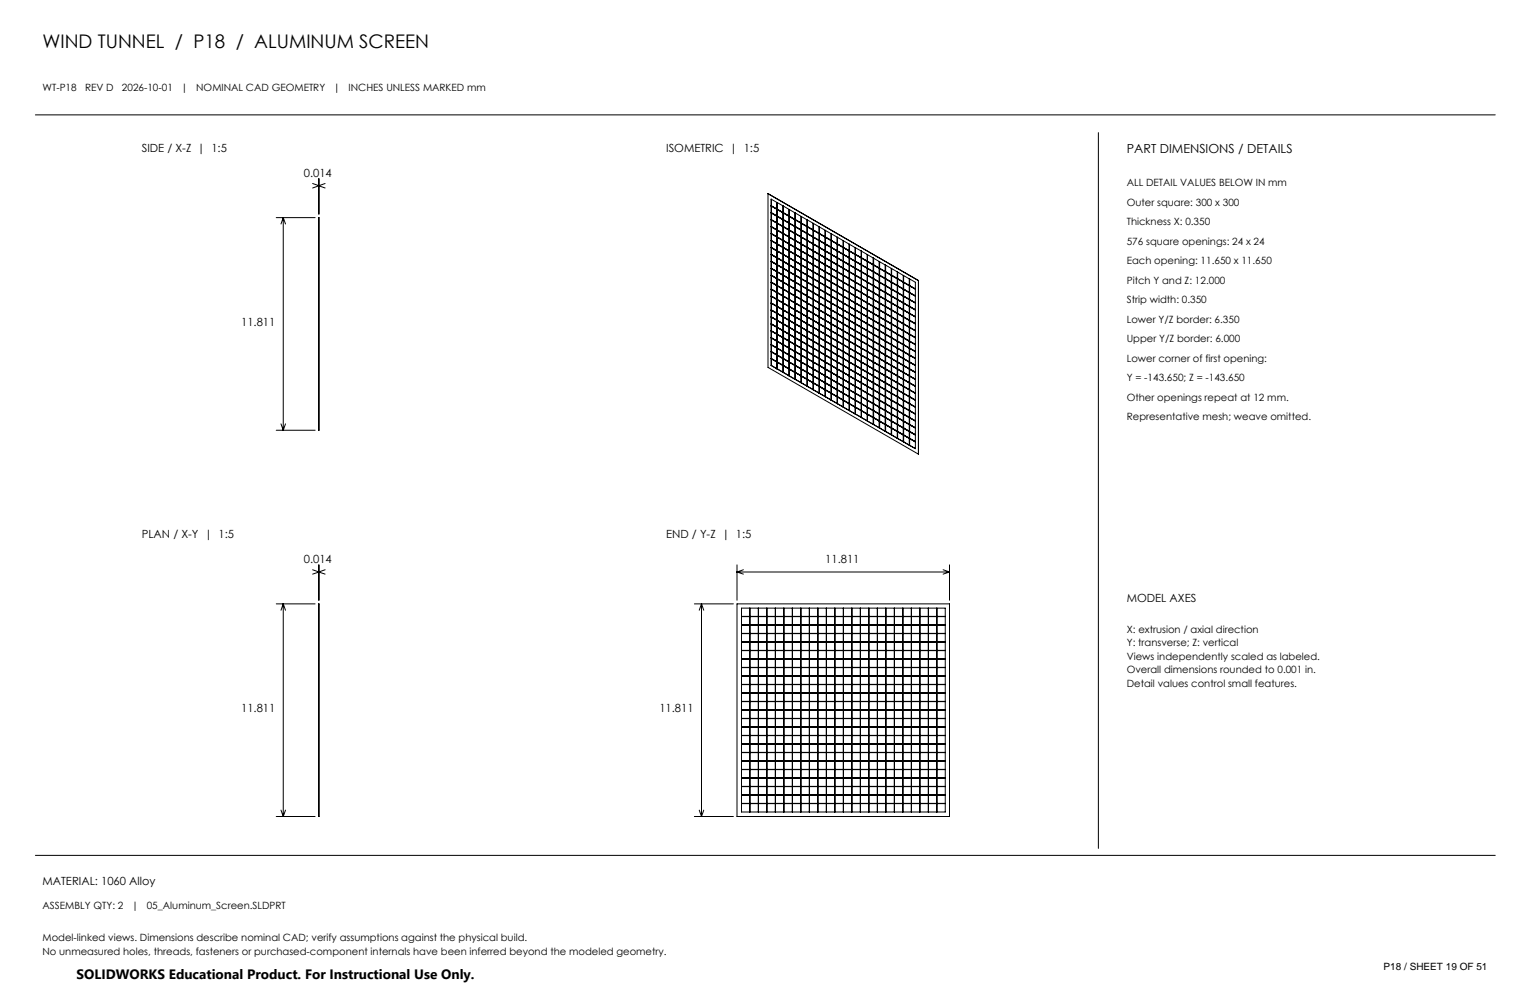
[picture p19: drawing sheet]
<svg xmlns="http://www.w3.org/2000/svg" width="432mm" height="279mm" viewBox="0 0 432 279" stroke-linecap="round" stroke-linejoin="round" font-family="sans-serif">
<defs><g id="words">
<text font-size="5.3" x="12" y="13.5">WIND TUNNEL / P18 / ALUMINUM SCREEN</text>
<text font-size="3.8" x="21.6" y="276.3">SOLIDWORKS Educational Product. For Instructional Use Only.</text>
<text font-size="3.5" x="318" y="43.2">PART DIMENSIONS / DETAILS</text>
<g font-size="3.2">
<text x="40" y="42.9">SIDE / X-Z | 1:5</text>
<text x="188" y="42.9">ISOMETRIC | 1:5</text>
<text x="85.8" y="49.9">0.014</text>
<text x="68.1" y="91.9">11.811</text>
<text x="40" y="151.9">PLAN / X-Y | 1:5</text>
<text x="188" y="151.9">END / Y-Z | 1:5</text>
<text x="85.8" y="158.9">0.014</text>
<text x="232.9" y="158.9">11.811</text>
<text x="318" y="169.9">MODEL AXES</text>
<text x="68.1" y="200.9">11.811</text>
<text x="186.1" y="200.9">11.811</text>
<text x="12" y="249.9">MATERIAL: 1060 Alloy</text>
</g>
<g font-size="2.8">
<text x="12" y="25.6">WT-P18</text>
<text x="24" y="25.6">REV D</text>
<text x="34.4" y="25.6">2026-10-01</text>
<text x="51.1" y="25.6">|</text>
<text x="55.4" y="25.6">NOMINAL CAD GEOMETRY</text>
<text x="94.1" y="25.6">|</text>
<text x="98.4" y="25.6">INCHES UNLESS MARKED mm</text>
<text x="318" y="52.6">ALL DETAIL VALUES BELOW IN mm</text>
<text x="318" y="58.1">Outer square: 300 x 300</text>
<text x="318" y="63.6">Thickness X: 0.350</text>
<text x="318" y="69.1">576 square openings: 24 x 24</text>
<text x="318" y="74.6">Each opening: 11.650 x 11.650</text>
<text x="318" y="80.1">Pitch Y and Z: 12.000</text>
<text x="318" y="85.6">Strip width: 0.350</text>
<text x="318" y="91.1">Lower Y/Z border: 6.350</text>
<text x="318" y="96.6">Upper Y/Z border: 6.000</text>
<text x="318" y="102.1">Lower corner of first opening:</text>
<text x="318" y="107.6">Y = -143.650; Z = -143.650</text>
<text x="318" y="113.1">Other openings repeat at 12 mm.</text>
<text x="318" y="118.6">Representative mesh; weave omitted.</text>
<text x="318" y="178.6">X: extrusion / axial direction</text>
<text x="318" y="182.4">Y: transverse; Z: vertical</text>
<text x="318" y="186.3">Views independently scaled as labeled.</text>
<text x="318" y="190.1">Overall dimensions rounded to 0.001 in.</text>
<text x="318" y="193.9">Detail values control small features.</text>
<text x="12" y="256.6">ASSEMBLY QTY: 2</text>
<text x="37.2" y="256.6">|</text>
<text x="41.4" y="256.6">05_Aluminum_Screen.SLDPRT</text>
<text x="12" y="265.6">Model-linked views. Dimensions describe nominal CAD; verify assumptions against the physical build.</text>
<text x="12" y="269.4">No unmeasured holes, threads, fasteners or purchased-component internals have been inferred beyond the modeled geometry.</text>
<text x="390.5" y="273.8">P18 / SHEET 19 OF 51</text>
</g>
</g></defs>
<g fill="none" stroke="#000" stroke-width=".28">
<path d="M10 32.4h412M310 37.4v202M88.2 51.8l3.6 1.3M90 50.4v10M91.8 51.8l-3.6 1.3M216.7 54.7l42.5 24.5M216.7 54.7v49l42.5 24.5M216.8 54.6l-.1 .1M216.8 54.6l42.4 24.6M219.3 59l-1.7-.9 3.4 1.9M219.3 59.1l1.7 1v1.9l-3.4-2M219.3 59.1h.1"/>
<path d="M219.4 59.1l1.6 .9M219.4 57.2v1.9M219.4 59.2v1.8M221.1 58.2v1.8M222.7 59.1l1.7 1v1.9l-1.7-1zM222.8 59.2v1.8M78 61.4h10.9M79.9 61.4v60M79.9 61.4l-.6 1.8M79.9 61.4l.7 1.8M90 61.4v60zM217.6 77.7v-3.9l1.7 1v7.7l-1.6-.9"/>
<path d="M217.6 79.7l3.4 1.9v-1.9l-3.4-1.9v3.8M217.6 62.1l3.4 1.9v1.9l-3.4-1.9M217.6 79.7l3.4 1.9v1.9l-3.4-1.9M217.6 69.8v-5.8l3.4 2v7.7l-1.6-1M217.6 60v-3.8l1.7 1v7.7l-1.6-1M217.6 66l3.4 1.9M217.6 67.9l3.4 2-3.4-2M217.6 69.8l3.4 2M217.6 71.9l3.4 1.9v3.8M217.6 73.8l3.4 1.9M217.6 62l1.7 1M217.6 65.9l1.7 1"/>
<path d="M217.6 65.9l1.7 .9M217.6 67.9h.1M217.6 60l1.7 1M217.6 77.7l1.7 .9M217.7 69.9l-.1 3.9M217.7 62l1.6 .9M217.7 69.8l1.6 .9M217.7 73.7l1.6 .9M217.7 79.6l1.6 .9M217.7 62h-.1M217.7 63.9l-.1 .1M217.7 69.8h-.1"/>
<path d="M217.7 73.7l-.1 .1M217.7 79.6l-.1 .1M219.3 76.6l-1.7-.9 3.4 1.9M219.3 65v3.8l-1.6-.9M219.3 68.9v1.9M219.3 70.9v1.8l-1.7-.9 1.7 .9M219.3 72.8v1.9M219.3 76.8l1.7 .9v1.9l-3.4-1.9M219.3 61.1l.1 3.8M219.3 65l.1 3.8M219.3 68.9l.1 3.8M219.3 72.8l.1 5.8"/>
<path d="M219.3 78.7l.1 1.9M219.3 76.7h.1M219.4 63l1.6 .9v-1.8l-3.4-2v3.9M219.4 63l1.6 .9M219.4 61l1.6 .9M219.4 66.9l1.6 .9M219.4 64.9l1.6 .9M219.4 70.8l1.6 .9M219.4 74.7l1.6 .9M219.4 76.7l1.6 .9M219.4 78.6l1.6 1M219.4 61.1v1.9"/>
<path d="M219.4 63.1v1.8M219.4 65.1v1.8M219.4 67v1.8M219.4 69v1.8M219.4 70.9v1.8M219.4 72.9v1.8M219.4 74.8v1.9M219.4 76.8v1.8M219.4 78.7v1.9M219.4 66.9h-.1M219.4 68.8l1.6 1M219.4 70.8h-.1"/>
<path d="M219.4 74.7l-.1 .1M221 60v-1.9l-1.7-.9 .1 3.8M221.1 71.9l3.3 1.9v3.8M221.1 60v-1.9l1.6 1v5.8M221.1 60l1.6 1-1.6-.9v3.9M221.1 62.1l1.6 .9M221.1 64l1.6 .9M221.1 65.9l1.6 1M221.1 67.9l1.6 1v1.9l-1.6-1M221.1 77.7l1.6 1M221.1 77.7v-3.9l1.6 1v7.7M221.1 77.8v3.8"/>
<path d="M221.1 66l1.6 .9M221.1 67.9l1.6 .9M221.1 75.7l1.6 1M221.1 79.6l1.6 1M221.1 71.8l1.6 .9v-1.8l-1.6-1v3.9M221.1 62l1.6 1M221.1 62l1.6 .9M221.1 65.9l1.6 .9M221.1 69.8l1.6 .9M221.1 71.8l1.6 .9M221.1 73.7l1.6 .9M221.1 75.7l1.6 .9"/>
<path d="M221.1 77.6l1.6 1M221.1 79.6l1.6 .9M221.1 60h.1M221.1 60l1.6 1M221.1 60.1v1.9M221.1 62.1v1.8M221.1 64.1v1.8M221.1 66v1.9M221.1 68v1.8M221.1 69.9v1.9M221.1 71.9v1.8M221.1 73.8v1.9"/>
<path d="M221.1 75.8v1.8M221.1 77.8v1.8M221.1 79.7v1.9M221.1 63.9v.1M221.1 63.9l1.6 1M221.1 65.9h.1M221.1 69.8h.1M221.1 73.7v.1M221.1 77.6v.1M222.7 68.8v-3.8l-1.6-1v5.8M222.7 72.8v1.9l-1.6-.9M222.7 63l1.7 1v1.9l-1.7-1"/>
<path d="M222.7 68.9v-3.9l1.7 1v7.7l-1.6-1M222.7 76.8l1.7 .9v1.9l-1.7-.9M222.7 78.7l1.7 1v1.9l-1.7-1zM222.7 68.9l1.7 1-1.7-1 .1 3.8M222.7 72.8v5.9M222.8 63l1.6 .9v-1.8l-1.7-1v3.8M222.8 66.9l1.6 1M222.8 70.8l1.6 1M222.8 74.7l1.6 1M222.8 76.7l1.6 .9M222.8 61l1.6 .9M222.8 64.9l1.6 .9"/>
<path d="M222.8 63l1.6 .9M222.8 66.9l1.6 .9M222.8 70.8l1.6 .9M222.8 74.7l1.6 .9M222.8 78.6l1.6 1M222.8 61h-.1M222.8 61.1v1.9M222.8 63.1v1.8M222.8 65.1v1.8M222.8 67v1.8M222.8 69v1.8M222.8 70.9v1.8"/>
<path d="M222.8 72.9v1.8M222.8 74.8v1.9M222.8 76.8v1.8M222.8 78.7v1.9M222.8 64.9h-.1M222.8 68.8l-.1 .1M222.8 68.8l1.6 1M222.8 78.6l-.1 .1M224.4 66l11.9 6.7v-3.8l-1.7-1M224.4 67.9l11.9 6.8v-1.9l-6.8-3.9 .1 3.8M224.4 79.7l11.9 6.8M224.4 69.8v-5.8l11.9 6.8-1.7-.9"/>
<path d="M224.4 62.1l11.9 6.7M224.4 64v-3.9l8.5 4.9v3.8l-1.6-.9M224.4 69.8l11.9 6.9M224.4 73.8l10.2 5.8M224.4 77.7l8.5 4.8M224.4 79.7l6.8 3.8v-1.9M224.4 62l1.7 1M224.4 65.9l1.7 1M224.4 64l3.4 1.9M224.4 69.9v1.9M224.4 67.9l1.7 .9M224.4 71.8l1.7 .9"/>
<path d="M224.4 71.8h.1M224.4 67.9h.1M224.4 65.9l1.7 .9M224.4 77.7l1.7 .9M224.5 63.9l1.6 1M224.5 62h-.1M224.5 62l1.6 .9M224.5 63.9l-.1 .1M224.5 71.8l1.6 .9M224.5 69.8l1.6 .9M224.5 69.8h-.1M224.5 73.7l1.6 .9"/>
<path d="M224.5 73.7l-.1 .1M224.5 79.6l1.6 .9M224.5 79.6l-.1 .1M226.1 78.7l-1.7-.9v3.8M226.1 76.6l-1.7-.9 6.8 3.9-1.7-.9 .1 1.9M226.1 61.1v47M226.1 72.8l10.2 5.9-11.9-6.8v1.9M226.1 76.8l3.4 1.9M226.1 78.7l1.8 .9M226.1 76.7h.1M226.2 72.7l1.7 1M226.2 63l1.6 .9"/>
<path d="M226.2 64.9l1.6 .9M226.2 66.9l1.6 .9M226.2 64.9h-.1M226.2 66.9h-.1M226.2 68.8l-.1 .1M226.2 68.8l1.6 1M226.2 70.8h-.1M226.2 70.8l1.6 .9M226.2 72.7l-.1 .1M226.2 76.7l1.6 .9M226.2 78.6l1.6 1M226.2 78.6l-.1 .1"/>
<path d="M227.8 75.6l-3.4-1.8v3.9M227.8 62.1l.1 46.9M227.8 69.9l1.7 1v1.8M227.8 79.7l8.5 4.9M227.8 64l3.4 1.9v-1.9M227.8 71.8h.1M227.9 75.7l5 3M227.9 67.9l1.6 .9M227.9 65.9l1.6 .9M227.9 75.7l1.6 .9M227.9 63.9l-.1 .1M227.9 62.1v1.8"/>
<path d="M227.9 64.1v1.8M227.9 66v1.9M227.9 68v1.8M227.9 69.9v1.9M227.9 71.9v1.8M227.9 73.8v1.9M227.9 75.8v1.8M227.9 77.8v1.8M227.9 79.7v1.9M227.9 65.9h-.1M227.9 69.8h-.1M227.9 69.8l1.6 .9"/>
<path d="M227.9 71.8l1.6 .9M227.9 73.7l1.6 .9M227.9 77.6l-.1 .1M227.9 77.6l1.6 1M227.9 79.6l1.6 .9M229.5 74.8v7.7l-1.6-.9M229.5 63v1.9l-1.6-1M229.5 65v3.8M229.5 68.9v1.9M229.5 72.8v1.9M229.5 63l.1 1.9M229.5 65l.1 3.8"/>
<path d="M229.5 76.7h.1M229.6 64.9l1.6 .9M229.6 66.9l1.6 .9M229.6 70.8l1.6 .9M229.6 74.7l1.6 .9M229.6 78.6l1.6 1M229.6 68.8l1.6 .9M229.6 63.1v1.8M229.6 65v1.9M229.6 67v1.8M229.6 69v1.8M229.6 70.9v1.8"/>
<path d="M229.6 72.9v1.8M229.6 74.8v1.9M229.6 76.8v1.8M229.6 78.7v1.9M229.6 66.9h-.1M229.6 70.8h-.1M229.6 74.7l-.1 .1M231.2 66v7.7l-1.6-1M231.2 73.8v3.8l-1.6-.9M231.2 77.7v3.9M231.2 64l.1 5.8M231.2 69.9l.1 1.9"/>
<path d="M231.2 73.8l.1 3.8M231.2 77.8l.1 3.8M231.2 67.9h.1M231.3 73.7l-.1-1.8 5.1 2.9v7.7l-1.6-.9M231.3 79.6l5 3v3.9M231.3 65.9l1.6 .9M231.3 69.8l1.6 .9M231.3 73.7l1.6 .9M231.3 71.8l1.6 .9M231.3 75.7l1.6 .9M231.3 77.6l1.6 1M231.3 79.6l1.6 .9"/>
<path d="M231.3 65.9h-.1M231.3 64.1v1.8M231.3 66v1.9M231.3 68v1.8M231.3 69.9v1.9M231.3 71.9v1.8M231.3 73.8v1.9M231.3 75.8v1.8M231.3 77.8v1.8M231.3 79.7v1.9M231.3 75.7h-.1M232.9 68.9v1.9"/>
<path d="M232.9 70.9v1.8M232.9 72.8v1.9M232.9 74.8v7.7M232.9 72.8l.1 5.8M232.9 76.7h.1M233 66.9l1.6 .9M233 70.8l1.6 .9M233 74.7l1.6 .9M233 68.8l1.6 .9M233 76.7l1.6 .9M233 78.6l1.6 1M233 66.9h-.1"/>
<path d="M233 65v1.9M233 67v1.8M233 69v1.8M233 70.9v1.8M233 72.9v1.8M233 74.8v1.9M233 76.8v1.8M233 78.7v1.9M233 72.7l1.7 1M233 70.8h-.1M233 74.7l-.1 .1M234.6 66l-1.7-1 .1 3.8"/>
<path d="M234.6 66l.1 46.9M234.6 79.7l-1.7-1v1.9M234.6 79.7l1.7 .9M234.6 66l1.7 .9v1.9M234.6 71.8h.1M234.6 67.9h.1M234.7 69.8l-1.8-.9 .1 3.8M234.7 67.9l1.6 .9M234.7 71.8l1.6 .9M234.7 69.8l1.6 .9M234.7 75.7l1.6 .9M234.7 73.7l1.6 .9"/>
<path d="M234.7 77.6l1.6 1M234.7 79.6l1.6 .9M234.7 66v1.9M234.7 68v1.8M234.7 69.9v1.9M234.7 71.9v1.8M234.7 73.8v1.9M234.7 75.8v1.8M234.7 77.8v1.8M234.7 79.7v1.9M234.7 75.7h-.1M234.7 77.6l-.1 .1"/>
<path d="M234.7 79.6l-.1 .1M236.3 76.7l-6.8-3.9 .1 5.8M236.3 70.8l5 3v3.8l-1.6-.9M236.3 68.9v-1.9l1.6 .9v5.8l-1.6-.9M236.3 68.9l1.6 .9-1.6-.9v3.9M236.3 76.7l1.6 .9v-3.8l-1.6-1v5.9M236.3 78.7l1.6 .9-1.6-.9v1.9M236.3 76.8l1.6 .9v3.9M236.3 70.9l1.6 .9M236.3 68.9l1.6 .8M236.3 76.7h.1M236.4 70.8l1.5 .9"/>
<path d="M236.4 78.6l1.5 1M236.4 70.8h-.1M236.4 72.7l-.1 .1M236.4 78.6l-.1 .1M237.9 75.6l-1.6-.8 3.3 1.9M238 69.8v-1.9l1.6 1v3.8M238 69.8l1.6 1-1.6-.9v1.9M238 77.7l3.3 1.9-1.6-.9M238 79.7l1.6 .9M238 77.7v-3.9l1.6 1v7.7l-1.6-.9M238 71.9v1.9M238 77.8v3.8"/>
<path d="M238 77.7l1.6 .9M238 75.7l1.6 .9M238 71.8h.1M238.1 69.8l1.5 .9M238.1 73.7l1.5 .9M238.1 71.8l1.5 .9M238.1 79.6l1.5 .9M238.1 69.8h-.1M238.1 73.7l-.1 .1M238.1 79.6l-.1 .1M239.6 72.8v1.9l-1.6-.9M239.7 68.9l1.6 1v3.8l-1.6-.9z"/>
<path d="M239.7 76.8l1.6 .9v3.9l-1.6-1M239.7 72.8v7.8M239.7 70.8l1.6 1M239.7 76.7h.1M239.7 70.8l1.6 .9M239.7 78.6l1.6 1M239.7 70.8h.1M239.7 72.7v.1M239.7 78.6v.1M241.3 75.6l-1.6-.8 1.6 .9M241.4 73.8v-1.9l10.1 5.7M241.4 77.7v-3.9l10.1 5.9"/>
<path d="M241.4 73.8l3.4 1.9M241.4 71.8l5.1 2.9v-1.9M241.4 71.8v-1.9l1.7 .9v47.1M241.4 77.7l1.7 .9M241.4 71.8h.1M241.4 75.7l10.1 5.9v-3.9l-1.6-.9M241.4 79.6l8.4 4.9M241.4 71.8l1.7 .9M241.4 75.7l1.7 .9M241.4 69.9v1.9M241.4 71.9v1.8M241.4 73.8v1.9"/>
<path d="M241.4 75.8v1.8M241.4 77.8v1.8M241.4 79.7v1.9M241.4 77.6l1.7 1M241.4 73.7v.1M241.4 73.7l1.7 .9M241.4 79.6l1.7 .9M241.4 77.6v.1M243.1 70.9l8.4 4.8v1.9M243.1 76.7l1.7 .9M243.1 74.7l1.7 .9M243.1 72.7v.1"/>
<path d="M243.1 70.9v1.8M243.1 72.9v1.8M243.1 74.8v1.9M243.1 76.8v1.8M243.1 78.7v1.9M243.1 74.7v.1M243.1 78.6l1.7 1M244.8 71.8v1.9l-1.7-1M244.8 73.8v3.8M244.8 77.7v3.9M244.8 71.9v1.9M244.8 77.8v3.8"/>
<path d="M244.8 73.8v3.9l1.7 .9M244.8 75.7l1.7 .9zM244.8 73.7l1.7 .9M244.8 73.7v.1M244.8 79.6v.1M244.8 79.6l1.7 .9M246.5 76.7v5.8l-1.7-.9M246.5 74.8v1.9M246.5 72.8l.1 7.8M246.6 76.7l1.5 .9M246.6 74.7l1.5 .9M246.6 74.7l-.1 .1"/>
<path d="M246.6 72.9v1.8M246.6 74.8v1.9M246.6 76.8v1.8M246.6 78.7v1.9M246.6 78.6l-.1 .1M246.6 78.6l1.5 1M248.1 73.8v3.8M248.1 77.7v3.9M248.2 73.8v3.8M248.2 75.7l1.6 1zM248.2 79.6l1.6 .9M248.2 77.6l1.6 1"/>
<path d="M248.2 73.8v1.9M248.2 75.8v1.8M248.2 77.8v1.8M248.2 79.7v1.9M248.2 79.6v.1M249.8 74.8l.1 46.9M249.9 78.6l-1.7-.8v3.8M249.9 76.7h.1M249.9 76.7l1.6 .9M249.9 74.8v1.9M249.9 76.8v1.8M249.9 78.7v1.9"/>
<path d="M249.9 78.6l1.6 1M251.6 77.7l1.6 .9-1.6-.8v3.8M251.6 79.7l3.3 1.9v1.9l-1.6-.9M251.6 77.7v-1.9l1.6 .9v5.8l-1.6-.9M251.6 77.7l1.6 .9M251.6 79.6l1.6 .9M251.6 79.6v.1M253.3 78.7l3.3 1.9M253.3 78.6v.1M253.3 78.6l1.6 1M255 79.6v.1M255 79.6l1.6 .9"/>
<path d="M255 77.8v1.8M255 79.7v1.9M256.7 78.7l1.6 1v1.9l-1.6-1zM256.7 78.7v1.9M259.2 79.2v49M217.6 95.3v-3.8l1.7 .9v7.8M217.6 97.3l3.4 2M217.6 83.6l3.4 1.9M217.6 87.5v-5.8l3.4 1.9v7.8l-1.6-1M217.6 85.5l3.4 2-3.4-1.9M217.6 91.4v-1.9l3.4 1.9v3.9M217.6 91.4l3.4 2"/>
<path d="M217.6 95.3l3.4 2-1.7-.9 .1 1.8M217.6 97.3l3.4 1.9-1.6-1M217.6 87.5l1.7 1-1.7-.9v1.8M217.6 83.6l1.7 .9M217.6 89.4h.1M217.6 95.3l1.7 .9M217.6 85.5h.1M217.7 87.5l1.6 .9M217.7 91.4l1.6 .9M217.7 97.3l1.6 .9M217.7 89.4l1.6 .9M217.7 81.6h-.1"/>
<path d="M217.7 87.5h-.1M217.7 91.4h-.1M217.7 97.3h-.1M217.7 99.2h-.1M217.7 99.2l1.6 1M219.3 96.3l-1.7-.9v3.8M219.3 94.3l-1.7-.9 3.4 1.9M219.3 82.6v3.9l-1.6-1M219.3 86.5v3.9l-1.7-1M219.3 90.5v1.9M219.3 94.4l1.7 1v5.8l-3.4-2M219.3 80.7l.1 1.8"/>
<path d="M219.3 82.7l.1 3.8M219.3 86.6l.1 3.8M219.3 90.5l.1 5.8M219.3 98.3l.1 5.8M219.3 94.3h.1M219.4 88.4l1.6 1.1M219.4 80.6l1.6 .9M219.4 84.5l1.6 .9M219.4 82.5l1.6 1M219.4 86.5l1.6 .9M219.4 88.4l1.6 1M219.4 96.3l1.6 .9"/>
<path d="M219.4 80.7v1.8M219.4 82.7v1.8M219.4 84.6v1.9M219.4 86.6v1.8M219.4 88.5v1.9M219.4 90.5v1.9M219.4 92.5v1.8M219.4 94.4v1.9M219.4 96.4v1.8M219.4 98.4v1.8M219.4 94.3l1.6 .9M219.4 92.4l1.6 .9"/>
<path d="M219.4 84.5l-.1 .1M219.4 92.4h-.1M221.1 81.6l1.6 .9M221.1 85.6l1.6 .9v3.9l-1.6-1M221.1 87.5l1.6 .9-1.6-.8v1.8M221.1 89.5l1.6 1v1.9l-1.6-1zM221.1 93.4l3.3 1.9M221.1 93.4l1.6 1M221.1 95.3l1.6 1-1.6-.9v3.8M221.1 97.3l1.6 1M221.1 89.4h.1M221.1 83.5l1.6 1.1"/>
<path d="M221.1 85.5l1.6 1M221.1 97.3l3.3 2M221.1 91.4h.1M221.1 83.5l1.6 1M221.1 87.5l1.6 .9M221.1 91.4l1.6 .9M221.1 95.3l1.6 .9M221.1 81.7v1.8M221.1 83.6v1.9M221.1 85.6v1.9M221.1 87.6v1.8M221.1 89.5v1.9"/>
<path d="M221.1 91.5v1.8M221.1 93.5v1.8M221.1 95.4v1.9M221.1 97.4v1.8M221.1 99.3v1.9M221.1 97.3l1.6 .9M221.1 93.3l1.6 1M221.1 81.6h.1M221.1 85.5l1.6 .9M221.1 87.5h.1M221.1 89.4l1.6 .9M221.1 93.3v.1"/>
<path d="M221.1 95.3h.1M221.1 99.2h.1M221.1 99.2l1.6 1M222.7 86.5v-3.9l-1.6-.9v5.8M222.7 92.4v7.8l-1.6-1M222.7 80.7l1.7 .9v1.9l-1.7-.9zM222.7 86.5v-3.8l1.7 .9v7.8M222.7 94.4l1.7 1v5.8l-1.7-1M222.7 86.5l1.7 1-1.7-.9v3.8M222.7 98.3v7.8M222.7 90.4l1.7 1M222.7 80.6h.1"/>
<path d="M222.7 94.3h.1M222.8 84.5l1.6 1M222.8 88.4l1.6 1-1.7-.9M222.8 92.4l1.6 .9M222.8 96.3l1.6 1M222.8 80.6l1.6 .9M222.8 82.5l1.6 1M222.8 86.5l1.6 .9M222.8 84.5l1.6 .9M222.8 88.4l1.6 1M222.8 80.7v1.8M222.8 82.7v1.8"/>
<path d="M222.8 84.6v1.9M222.8 86.6v1.8M222.8 88.5v1.9M222.8 90.5v1.9M222.8 92.5v1.8M222.8 94.4v1.9M222.8 96.4v1.8M222.8 98.4v1.8M222.8 98.2l1.6 1M222.8 96.3l1.6 .9M222.8 94.3l1.6 .9M222.8 82.5l-.1 .1"/>
<path d="M222.8 86.5h-.1M222.8 90.4h-.1M222.8 90.4l1.6 .9M224.4 95.3v-3.9l-1.7-.9 .1 7.7M224.4 93.4l-3.3-1.9v3.8M224.4 83.6l11.9 6.8v-3.9l-1.7-.9M224.4 85.6l11.9 6.8v-1.9l-1.7-1M224.4 97.3l11.9 6.9-1.7-1M224.4 99.2v-3.8l11.9 6.8M224.4 87.5v-5.8l11.9 6.8M224.4 87.5l10.2 5.8M224.4 91.4v-1.9l6.8 3.8"/>
<path d="M224.4 91.4l3.4 2M224.4 99.2l5.1 3M224.4 83.6l1.7 .9M224.4 81.6l3.4 1.9M224.4 85.5l3.5 2M224.4 89.4l1.7 1M224.4 89.4h.1M224.4 85.5h.1M224.4 95.3l1.7 .9M224.5 81.6l1.6 .9M224.5 91.4h-.1M224.5 97.3h-.1"/>
<path d="M224.5 81.6h-.1M224.5 85.5l1.6 .9M224.5 89.4l1.6 .9M224.5 91.4l1.6 .9M224.5 87.5h-.1M224.5 87.5l1.6 .9M224.5 97.3l1.6 .9M224.5 99.2h-.1M224.5 99.2l1.6 1M226.1 94.3l-1.7-.9 11.9 6.8v-5.8l-6.8-3.9 .1 7.7M226.1 88.5l-1.7-.9v1.8M226.1 94.4l10.2 5.9v9.7l-11.9-6.8v3.9"/>
<path d="M226.1 80.6h.1M226.1 98.2h.1M226.1 94.3h.1M226.2 90.4l1.7 1M226.2 96.3h-.1M226.2 82.5l1.6 1M226.2 80.6l1.6 .9M226.2 82.5l-.1 .1M226.2 84.5l-.1 .1M226.2 84.5l1.6 .9M226.2 88.4l1.6 1M226.2 86.5h-.1"/>
<path d="M226.2 86.5l1.6 .9M226.2 88.4l-.1 .1M226.2 90.4h-.1M226.2 94.3l1.6 .9M226.2 98.2l1.7 1M226.2 96.3l1.6 .9M227.8 93.3l-3.4-1.8v3.8M227.8 91.5l8.5 4.8-3.3-2M227.8 93.4l8.5 4.9M227.8 87.6l1.7 .9M227.8 93.4l1.7 .9M227.8 89.4h.1"/>
<path d="M227.9 99.2l1.6 1M227.9 85.5l1.6 1M227.9 81.7v1.8M227.9 83.6v1.9M227.9 85.6v1.9M227.9 87.6v1.8M227.9 89.5v1.9M227.9 91.5v1.8M227.9 93.5v1.8M227.9 95.4v1.9M227.9 97.4v1.8M227.9 99.3v1.9"/>
<path d="M227.9 81.6h-.1M227.9 83.5l-.1 .1M227.9 83.5l1.6 1M227.9 85.5l1.6 .9M227.9 87.5l1.6 .9M227.9 89.4l1.6 .9M227.9 91.4l1.6 .9M227.9 93.3l-.1 .1M227.9 93.3l1.6 1M227.9 95.3h-.1M227.9 95.3l1.6 .9M227.9 97.3h-.1"/>
<path d="M227.9 97.3l1.6 .9M229.5 82.6v3.9M229.5 86.5v3.9M229.5 90.5v1.9M229.5 92.4v1.9M229.5 94.4v5.8M229.5 80.7l.1 1.8M229.5 82.7l.1 3.8M229.5 86.6l.1 3.8M229.5 98.3l.1 9.7M229.6 94.3l5.1 3M229.6 80.6l1.6 .9"/>
<path d="M229.6 82.5l1.6 1M229.6 84.5l1.6 .9M229.6 86.5l1.6 .9M229.6 88.4l1.6 1M229.6 92.4l1.6 .9M229.6 80.7v1.8M229.6 82.7v1.8M229.6 84.6v1.9M229.6 86.6v1.8M229.6 88.5v1.9M229.6 90.5v1.9M229.6 92.5v1.8"/>
<path d="M229.6 94.4v1.9M229.6 96.4v1.8M229.6 98.4v1.8M229.6 96.3l1.6 .9M229.6 84.5l-.1 .1M229.6 88.4l-.1 .1M229.6 98.2l1.6 1M229.6 92.4h-.1M229.6 96.3h-.1M231.2 83.6v7.8l-1.6-1M231.2 91.4v3.9l-1.6-1M231.2 95.4v5.8l-6.8-3.9"/>
<path d="M231.2 81.7l.1 7.7M231.2 91.5l.1 3.8M231.2 95.4l.1 3.8M231.2 99.3v3.9M231.2 85.5h.1M231.3 91.4l-.1-1.9 5.1 2.9v1.9M231.3 93.3l1.6 1M231.3 83.5l1.6 1M231.3 87.5l1.6 .9M231.3 91.4l1.6 .9M231.3 89.4l1.6 .9M231.3 81.7v1.8"/>
<path d="M231.3 83.6v1.9M231.3 85.6v1.9M231.3 87.6v1.8M231.3 89.5v1.9M231.3 91.5v1.8M231.3 93.5v1.8M231.3 95.4v1.9M231.3 97.4v1.8M231.3 99.3v1.9M231.3 95.3l1.6 .9M231.3 97.3l1.6 .9M231.3 81.6l1.6 .9"/>
<path d="M231.3 83.5l-.1 .1M231.3 87.5h-.1M231.3 97.3h-.1M231.3 99.2l1.6 1M232.9 82.6v3.9l-1.6-1M232.9 86.5v3.9M232.9 90.5v1.9M232.9 92.4v1.9M232.9 94.4v5.8l-8.5-4.9M232.9 80.7l.1 1.8M232.9 82.7l.1 3.8M232.9 90.5l.1 7.7"/>
<path d="M232.9 98.3l.1 9.7M232.9 80.6l1.8 1M232.9 80.6h.1M233 80.6l1.6 .9M233 82.5l1.6 1M233 84.5l1.6 .9M233 86.5l1.6 .9M233 88.4l1.6 1M233 92.4l1.6 .9M233 80.7v1.8M233 82.7v1.8M233 84.6v1.9"/>
<path d="M233 86.6v1.8M233 88.5v1.9M233 90.5v1.9M233 92.5v1.8M233 94.4v1.9M233 96.4v1.8M233 98.4v1.8M233 96.3l1.6 .9M233 84.5l-.1 .1M233 90.4l1.7 1M233 88.4l-.1 .1M233 98.2l1.7 1"/>
<path d="M233 92.4h-.1M233 94.3l1.6 .9M233 96.3h-.1M234.6 89.4h.1M234.6 85.5h.1M234.7 87.5l-1.8-.9 .1 3.8M234.7 93.3l1.6 1M234.7 83.5l1.6 1M234.7 85.5l1.6 .9M234.7 87.5l1.6 .9M234.7 89.4l1.6 .9M234.7 81.7v1.8"/>
<path d="M234.7 83.6v1.9M234.7 85.6v1.9M234.7 87.6v1.8M234.7 89.5v1.9M234.7 91.5v1.8M234.7 93.5v1.8M234.7 95.4v1.9M234.7 97.4v1.8M234.7 99.3v1.9M234.7 91.4l1.6 .9M234.7 95.3l1.6 .9M234.7 97.3l1.6 .9"/>
<path d="M234.7 83.5l-.1 .1M234.7 95.3h-.1M234.7 99.2l1.6 1M236.3 80.6l1.6 1v1.9l-1.6-.9M236.3 84.6l1.6 .9v5.9l-1.6-1M236.3 86.5l1.6 1M236.3 88.5l1.6 1M236.3 92.4l1.6 .9M236.3 92.4l1.6 1M236.3 96.3l1.6 1M236.3 98.2l1.6 1M236.3 94.4l1.6 1v5.8l-1.6-1"/>
<path d="M236.3 80.7v1.9M236.3 84.6l1.6 .9M236.3 80.6h.1M236.3 98.2h.1M236.3 84.6l1.6 .8M236.3 86.5l1.6 .9M236.4 94.3l1.5 .9zM236.4 80.6l1.5 .9M236.4 82.5l1.5 1M236.4 88.4l1.5 1M236.4 96.3l1.5 .9M236.4 82.5l-.1 .1"/>
<path d="M236.4 88.4l-.1 .1M236.4 90.4h-.1M236.4 96.3h-.1M237.9 95.3v-3.9l-1.6-.9v7.7M237.9 99.3l-1.6-1v9.8M237.9 85.5v-1.9l-1.6-.9v3.8M238 85.6l1.6 .9v3.9l-1.6-1M238 87.5l1.6 .9-3.3-1.8v3.8M238 89.5l1.6 1v1.9l-1.6-1zM238 93.4l1.6 1v5.8l-1.6-1M238 95.3l1.6 1-1.6-.9v3.8M238 97.3l3.3 2"/>
<path d="M238 93.4l1.6 .9M238 97.3l1.6 1M238 89.4h.1M238 95.3l1.6 .9M238.1 85.5l1.5 .9zM238.1 87.5l1.5 .9M238.1 89.4l1.5 .9M238.1 91.4l1.5 .9M238.1 97.3l1.5 .9M238.1 81.6h-.1M238.1 87.5h-.1M238.1 91.4h-.1"/>
<path d="M238.1 97.3h-.1M238.1 99.2h-.1M238.1 99.2l1.5 1M239.6 86.5v-3.9l-1.6-.9v7.7M239.6 84.5l-1.6-.9 1.6 1M239.6 92.4v1.9M239.7 80.7l1.6 .9v1.9l-1.6-.9zM239.7 84.6l1.6 .9v5.9l-1.6-1M239.7 94.4l1.6 1v5.8l-1.6-1M239.7 86.5l1.6 1-1.6-.9v3.8M239.7 98.3v9.8M239.7 84.6l1.6 .9"/>
<path d="M239.7 88.5l1.6 .9-1.6-.9M239.7 96.3l1.6 1M239.7 80.6h.1M239.7 84.6l1.6 .8M239.7 98.2h.1M239.7 86.5l1.6 .9M239.7 94.3l1.6 .9zM239.7 80.6l1.6 .9M239.7 82.5l1.6 1M239.7 88.4l1.6 1M239.7 96.3l1.6 .9M239.7 98.2l1.6 1"/>
<path d="M239.7 82.5v.1M239.7 88.4v.1M239.7 90.4h.1M239.7 96.3h.1M241.3 85.5v-1.9l-1.6-.9v3.8M241.3 95.3v-3.9l-1.6-.9v7.7M241.3 93.3l-1.6-.9 1.6 .9M241.3 93.4l-3.3-1.9v3.8M241.4 81.6l5.1 3M241.4 85.6l10.1 5.8v3.9l-1.6-1M241.4 91.4v-1.9l10.1 5.9v7.7M241.4 95.3v-3.8l10.1 5.8"/>
<path d="M241.4 93.4l10.1 5.8-1.6-1M241.4 99.2v-3.8l10.1 5.8-1.6-.9M241.4 99.2l10.1 5.9M241.4 89.4l5.1 3v-1.9M241.4 91.4l6.7 3.9M241.4 81.7v7.7M241.4 99.3v3.9M241.4 95.3l1.7 1M241.4 89.4h.1M241.4 85.5l10.1 5.9v-5.9l-6.7-3.8v7.7M241.4 81.6l1.7 .9M241.4 85.5l1.7 .9"/>
<path d="M241.4 97.3l10.1 5.8M241.4 83.5l1.7 1.1M241.4 87.5l6.7 3.9M241.4 93.3l1.7 1-1.7-.9M241.4 87.5l1.7 .9M241.4 99.2l1.7 .9M241.4 81.7v1.8M241.4 83.6v1.9M241.4 85.6v1.9M241.4 87.6v1.8M241.4 89.5v1.9M241.4 91.5v1.8"/>
<path d="M241.4 93.5v1.8M241.4 95.4v1.9M241.4 97.4v1.8M241.4 99.3v1.9M241.4 81.6h.1M241.4 83.5l1.7 1M241.4 89.4l1.7 .9M241.4 91.4l1.7 .9M241.4 91.4h.1M241.4 97.3l1.7 .9M241.4 93.3v.1M241.4 95.3h.1"/>
<path d="M241.4 95.3l1.7 .9M241.4 99.2h.1M243.1 82.7l1.7 .9v1.9M243.1 84.6l8.4 4.9M243.1 88.5l8.4 4.9M243.1 84.6l1.7 .9M243.1 98.2l1.7 1zM243.1 80.6h.1M243.1 94.3l1.7 .9M243.1 94.3l1.7 1M243.1 86.5l1.7 .9M243.1 96.3l1.7 .9"/>
<path d="M243.1 88.4l1.7 1M243.1 80.7v1.8M243.1 82.7v1.8M243.1 84.6v1.9M243.1 86.6v1.8M243.1 88.5v1.9M243.1 90.5v1.9M243.1 92.5v1.8M243.1 94.4v1.9M243.1 96.4v1.8M243.1 98.4v1.8M243.1 80.6l1.7 .9"/>
<path d="M243.1 82.5l1.7 1M243.1 84.5v.1M243.1 84.5l1.7 .9M243.1 86.5h.1M243.1 88.4v.1M243.1 90.4h.1M243.1 92.4h.1M243.1 92.4l1.7 .9M244.8 85.5v5.8l-1.7-.9M244.8 81.6v1.9M244.8 91.4v3.9M244.8 95.4v5.8"/>
<path d="M244.8 89.5v1.9M244.8 91.5v1.8M244.8 93.4v1.9l1.7 .9M244.8 83.6l1.7 .9M244.8 89.4h.1M244.8 93.3h.1M244.8 95.4v3.8M244.8 87.5l1.7 .9M244.8 97.3l1.7 .9M244.8 89.4l1.7 .9M244.8 81.6h.1M244.8 87.5h.1"/>
<path d="M244.8 91.4h.1M244.8 91.4l1.7 .9M244.8 97.3h.1M244.8 99.2h.1M244.8 99.2l1.7 .9M246.5 82.6v3.8l-1.7-.9 5.1 2.9M246.5 86.5v3.9M246.5 92.4v1.9l-1.7-1M246.5 94.4v5.8M246.5 84.6l5 2.9-3.3-2M246.5 82.7l.1 3.8M246.5 86.6l.1 3.8"/>
<path d="M246.5 90.5l.1 7.7M246.5 98.3l.1 9.7M246.5 84.6l1.6 .9M246.6 82.5l-.1-1.8 5 2.9v1.9M246.6 82.5l1.5 1M246.6 80.6l1.5 .9M246.6 84.5l1.5 .9M246.6 80.7v1.8M246.6 82.7v1.8M246.6 84.6v1.9M246.6 86.6v1.8M246.6 88.5v1.9"/>
<path d="M246.6 90.5v1.9M246.6 92.5v1.8M246.6 94.4v1.9M246.6 96.4v1.8M246.6 98.4v1.8M246.6 86.5l1.5 .9M246.6 88.4l1.5 1M246.6 92.4l1.5 .9M246.6 84.5l-.1 .1M246.6 96.3l1.5 .9M246.6 88.4l-.1 .1M246.6 98.2l1.5 1"/>
<path d="M246.6 90.4l1.5 .9M246.6 92.4h-.1M246.6 94.3h-.1M246.6 94.3l1.5 .9M246.6 96.3h-.1M248.1 81.6v1.9M248.1 83.6v1.9M248.1 85.5v5.9M248.1 91.4v3.9M248.1 95.4v7.7l-1.5-.9M248.2 81.7v7.7M248.2 89.5v1.9"/>
<path d="M248.2 91.5v1.8M248.2 93.4v1.9M248.2 93.3l1.6 1-1.6-1M248.2 93.3h.1M248.2 83.5l1.6 1M248.2 81.7v1.8M248.2 83.6v1.9M248.2 85.6v1.9M248.2 87.6v1.8M248.2 93.5v1.8M248.2 95.4v1.9M248.2 97.4v1.8"/>
<path d="M248.2 99.3v1.9M248.2 87.5l1.6 .9M248.2 81.6l1.7 .9M248.2 89.4l1.6 .9M248.2 91.4l1.6 .9M248.2 83.5v.1M248.2 85.5l1.6 .9M248.2 95.3l1.6 .9M248.2 87.5h.1M248.2 97.3l1.6 .9M248.2 99.2l1.6 .9M248.2 97.3h.1"/>
<path d="M249.9 80.7l1.6 .9v1.9l-10.1-5.7v3.8M249.9 98.3l1.6 1M249.9 80.6h.1M249.9 98.2h.1M249.9 84.5l1.6 1M249.9 96.3l-1.7-.9v3.8M249.9 80.6l1.6 .9M249.9 80.7v1.8M249.9 82.7v1.8M249.9 84.6v1.9M249.9 86.6v1.8M249.9 88.5v1.9"/>
<path d="M249.9 90.5v1.9M249.9 92.5v1.8M249.9 94.4v1.9M249.9 96.4v1.8M249.9 98.4v1.8M249.9 84.5l1.6 .9M249.9 82.5l1.6 1M249.9 86.5l1.6 .9M249.9 88.4l1.6 1M249.9 90.4l1.6 .9M249.9 92.4l1.6 .9M249.9 86.5h.1"/>
<path d="M249.9 96.3l1.6 .9M249.9 90.4h.1M249.9 92.4h.1M249.9 94.3h.1M251.6 81.7l1.6 .9v3.8l-1.6-.9 1.6 1v3.9l-1.6-1zM251.6 87.5l3.3 2M251.6 91.4l3.3 2M251.6 95.3v-1.9l1.6 1v5.8l-1.6-1M251.6 95.3l1.6 1M251.6 97.3l1.6 1M251.6 91.4v-1.9l1.6 1v1.9M251.6 91.5v1.8"/>
<path d="M251.6 89.4h.1M251.6 93.3h.1M251.6 95.3l1.6 .9M251.6 81.6h.1M251.6 87.5l1.6 .9M251.6 89.4l1.6 .9M251.6 91.4l1.6 .9M251.6 87.5h.1M251.6 91.4h.1M251.6 97.3l1.6 .9M251.6 99.2l1.6 .9M251.6 97.3h.1"/>
<path d="M251.6 99.2h.1M253.2 84.5l-1.6-.9 1.6 1M253.2 92.4v1.9l-1.6-1M253.3 82.7l1.6 .9v1.9l-1.6-1zM253.3 86.5v-1.9l1.6 .9v5.9l-1.6-1M253.3 86.5l1.6 1M253.3 94.4l1.6 1v7.7M253.3 96.3l1.6 1-3.3-1.9v3.8M253.3 98.2l1.6 1M253.3 80.6v-3.8l1.6 .9v3.9M253.3 80.7v1.9M253.3 80.6h.1"/>
<path d="M253.3 84.5h.1M253.3 86.5l1.6 .9M253.3 98.2h.1M253.3 94.3l1.6 .9zM253.3 82.5l1.6 1M253.3 80.6l1.6 .9M253.3 82.5v.1M253.3 88.4l1.6 1M253.3 90.4l1.6 .9M253.3 88.4v.1M253.3 90.4h.1M253.3 96.3l1.6 .9"/>
<path d="M253.3 96.3h.1M254.9 93.3l-1.6-.9 3.3 1.9M254.9 99.3l-1.6-1v9.8M254.9 95.3v-3.9l-1.6-.9v7.7M255 81.6v-3.8l1.6 .9v3.8M255 85.6l1.6 .9v3.9l-1.6-1M255 91.4v-1.9l1.6 1v3.8M255 95.3v-1.9l1.6 1v5.8l-1.6-1M255 95.3l1.6 1-1.6-.9v3.8M255 81.6l1.6 .9M255 91.4l1.6 1M255 97.3l1.6 1"/>
<path d="M255 89.4h.1M255 83.5l1.6 1.1M255 85.5l1.6 1M255 87.5l1.6 .9-3.3-1.8v3.8M255 97.3l1.6 .9M255 81.7v1.8M255 83.6v1.9M255 85.6v1.9M255 87.6v1.8M255 89.5v1.9M255 91.5v1.8M255 93.5v1.8"/>
<path d="M255 95.4v1.9M255 97.4v1.8M255 99.3v1.9M255 81.6h.1M255 83.5l1.6 1M255 85.5l1.6 .9M255 87.5l1.6 .9M255 89.4l1.6 .9M255 91.4h.1M255 91.4l1.6 .9M255 93.3l1.6 1M255 95.3h.1"/>
<path d="M255 95.3l1.6 .9M255 99.2h.1M255 99.2l1.6 .9M256.6 86.5v-3.9l-1.6-.9v7.7M256.6 92.4l-1.6-.9v1.8M256.7 80.7l1.6 .9v1.9l-1.6-.9zM256.7 84.5v-1.8l1.6 .9v1.9M256.7 86.5v-1.9l1.6 .9v5.9l-1.6-1M256.7 94.4l1.6 1v7.7M256.7 86.5l1.6 1-1.6-.9v3.8M256.7 84.5l1.6 1M256.7 98.2l1.6 1-1.6-1"/>
<path d="M256.7 80.6h.1M256.7 84.5h.1M256.7 98.2h.1M256.7 88.4l1.6 1.1M256.7 92.4l1.6 1M256.7 94.3l1.6 1M256.7 96.3l1.6 1M256.7 80.6l1.6 .9M256.7 80.7v1.8M256.7 82.7v1.8M256.7 84.6v1.9M256.7 86.6v1.8"/>
<path d="M256.7 88.5v1.9M256.7 90.5v1.9M256.7 92.5v1.8M256.7 94.4v1.9M256.7 96.4v1.8M256.7 98.4v1.8M256.7 82.5v.1M256.7 82.5l1.6 1M256.7 84.5l1.6 .9M256.7 86.5h.1M256.7 86.5l1.6 .9M256.7 88.4l1.6 1"/>
<path d="M256.7 90.4h.1M256.7 90.4l1.6 .9M256.7 92.4l1.6 .9M256.7 94.3l1.6 .9M256.7 96.3l1.6 .9M258.3 95.3v-3.9l-1.6-.9v7.7M258.3 99.3l-1.6-1v9.8M79.3 119.6l.6 1.8M80.6 119.6l-.7 1.8M217.6 101.2l3.4 2v1.9M217.6 101.2l1.7 1M217.6 103.2l3.4 1.9"/>
<path d="M217.6 103.2h.1M217.7 101.2l1.6 .9M217.7 103.2l1.6 .9M217.7 101.2h-.1M219.3 100.3v3.8M219.4 102.2l1.6 .9M219.4 100.3v1.9M219.4 102.3v1.8M219.4 100.2l1.6 .9M219.4 104.1l1.6 .9M219.4 100.2h-.1M221 103.1v-1.9l-3.4-1.9v3.9"/>
<path d="M221.1 103.2v-3.9l1.6 1v5.8l-1.6-1M221.1 103.2l1.6 .9-1.6-.9v1.9M221.1 101.2l1.6 1M221.1 101.3v1.8M221.1 103.3v1.8M221.1 101.2l1.6 .9M221.1 105.1l1.6 .9M221.1 103.1v.1M221.1 103.1l1.6 1M221.1 105.1h.1M222.7 100.3l1.7 .9v1.9M222.7 102.2l1.7 1v1.9l-1.6-1"/>
<path d="M222.7 102.2l1.7 .9M222.8 104.1l1.6 1.1v1.9l-1.7-1M222.8 100.2h-.1M222.8 102.2h-.1M222.8 106.1h-.1M222.8 100.3v1.9M222.8 102.3v1.8M222.8 104.2v1.9M222.8 100.2l1.6 .9M222.8 102.2l1.6 .9M222.8 106.1l1.6 .9M224.4 103.2v-3.9l11.9 6.8"/>
<path d="M224.4 101.2l11.9 6.8-1.6-.9M224.4 105.2l11.9 6.7M224.4 101.2l1.7 1M224.4 103.2l3.4 1.9-1.6-1M224.4 107.1l1.7 .9M224.4 107.1h.1M224.4 103.2l1.7 .9M224.5 101.2h-.1M224.5 101.2l1.6 .9M226.1 106l-1.7-.9 1.7 1M226.1 108.1l10.2 5.8M226.1 100.2l1.7 .9"/>
<path d="M226.2 108l1.6 1M226.2 102.2l1.6 .9zM226.2 106.1h-.1M226.2 106.1l1.6 .9M226.2 104.1h-.1M226.2 108l-.1 .1M227.8 107.1h.1M227.9 103.1l1.6 1M227.9 105.1l1.6 .9M227.9 101.3v1.8M227.9 103.3v1.8M227.9 105.2v1.9"/>
<path d="M227.9 107.2v1.8M227.9 101.2h-.1M227.9 101.2l1.6 .9M227.9 105.1h-.1M227.9 107.1l1.6 .9M227.9 109l1.6 .9M229.5 100.3v9.7M229.6 110l-.1-1.9 6.8 3.9v1.9M229.6 102.2l1.6 .9M229.6 100.3v1.9M229.6 102.3v1.8M229.6 104.2v1.9"/>
<path d="M229.6 106.2v1.8M229.6 108.2v1.8M229.6 100.2l1.6 .9M229.6 106.1l1.6 .9M229.6 110l1.6 .9M229.6 100.2h-.1M229.6 104.1h-.1M229.6 106.1h-.1M229.6 108l1.6 1M231.2 101.2v1.9M231.2 103.2v1.9l-1.6-1M231.2 105.2v3.8"/>
<path d="M231.2 109.1v1.9M231.2 103.2l.1 3.9M231.2 103.2l1.7 .9M231.3 111l-.1-3.9 5.1 3v1.8M231.3 101.3v1.8M231.3 103.3v1.8M231.3 105.2v1.9M231.3 107.2v1.8M231.3 109.1v1.9M231.3 101.2l1.6 .9M231.3 105.1l1.6 .9M231.3 109l1.6 .9"/>
<path d="M231.3 107.1l1.6 .9M231.3 101.2h-.1M231.3 103.1l-.1 .1M231.3 103.1l1.6 1M231.3 105.1h-.1M231.3 109h-.1M232.9 100.3v9.7M232.9 110.1v1.8l-1.6-.9M232.9 104.2l1.7 1M232.9 108.1l.1 3.8M232.9 102.2l1.7 .9zM233 100.3v1.9"/>
<path d="M233 102.3v1.8M233 104.2v1.9M233 106.2v1.8M233 108.2v1.8M233 110.1v1.8M233 100.2l1.6 .9M233 104.1l1.6 .9M233 106.1l1.6 .9M233 110l1.6 .9M233 108l1.6 .9M233 100.2h-.1M233 104.1h-.1"/>
<path d="M233 106.1h-.1M233 110h-.1M233 111.9l1.6 1M234.6 107.1l1.7 1M234.6 107.1h.1M234.6 111h.1M234.7 101.3v1.8M234.7 103.3v1.8M234.7 105.2v1.9M234.7 107.2v1.8M234.7 109.1v1.9M234.7 111.1v1.8"/>
<path d="M234.7 101.2l1.6 .9M234.7 105.1l1.6 .9M234.7 111l1.6 .9M234.7 109l1.6 .9M234.7 112.9l1.6 .9M234.7 101.2h-.1M234.7 103.1l-.1 .1M234.7 103.1l1.6 1M234.7 105.1h-.1M234.7 109h-.1M236.3 100.3l1.6 .9v1.9l-1.6-.9M236.3 102.2l1.6 1v1.9l-1.6-1"/>
<path d="M236.3 106.1l3.3 2M236.3 104.2l1.6 1v3.8l-1.6-.9M236.3 110l1.6 1M236.3 112l1.6 1M236.3 112v-3.9l1.6 1v5.8l-1.6-1M236.3 112v1.9M236.3 113.9l1.6 .9M236.3 102.2h.1M236.3 100.2l1.6 .9M236.3 112l1.6 .9M236.4 108l1.5 .9M236.4 106.1l1.5 .9"/>
<path d="M236.4 110l1.5 .9M236.4 104.1h-.1M236.4 106.1h-.1M236.4 108l-.1 .1M236.4 110h-.1M238 103.2v-3.9l1.6 1v11.6l-1.6-.9M238 101.2l1.6 1M238 103.2l1.6 .9-1.6-.9v3.9M238 111.1l1.6 .9v1.9l-1.6-.9M238 113l3.3 1.8M238 107.1v7.8M238 107.1h.1"/>
<path d="M238 111h.1M238 103.2l1.6 .9M238.1 101.2h-.1M238.1 112.9l-.1 .1M238.1 114.9h-.1M238.1 101.2l1.5 .9M238.1 107.1l1.5 .9M238.1 114.9l1.5 .9M239.6 106l-1.6-.9 3.3 2M239.6 109.9l-1.6-.9 1.6 1M239.6 114v1.9l-1.6-1M239.7 100.3l1.6 .9v1.9l-1.6-.9"/>
<path d="M239.7 102.2l1.6 1v1.9l-1.6-1M239.7 104.1l1.6 1.1v3.8l-1.6-.9M239.7 112v-3.9l1.6 1v7.7l-1.6-.9M239.7 112l1.6 1-1.6-1v3.9M239.7 110l1.6 1M239.7 102.2h.1M239.7 100.2l1.6 .9M239.7 115.9h.1M239.7 112l1.6 .9M239.7 108l1.6 .9M239.7 110l1.6 .9M239.7 104.1h.1"/>
<path d="M239.7 106.1h.1M239.7 106.1l1.6 .9M239.7 108v.1M239.7 110h.1M241.4 107.1v-3.9l10.1 5.9v11.7M241.4 116.9v-9.8l3.4 2v9.7M241.4 111.1l10.1 5.7-1.6-.9M241.4 113l10.1 5.9M241.4 107.1l5.1 2.8M241.4 109l6.7 3.9M241.4 109.1l1.7 .9M241.4 113l1.7 .9z"/>
<path d="M241.4 116.9l1.7 .9M241.4 107.1h.1M241.4 114.9l10.1 5.9M241.4 101.2l8.5 4.9M241.4 105.1l8.4 4.9M241.4 111l5.1 2.9M241.4 103.1l1.7 1M241.4 101.3v1.8M241.4 103.3v1.8M241.4 105.2v1.9M241.4 107.2v1.8M241.4 109.1v1.9"/>
<path d="M241.4 111.1v1.8M241.4 113v1.9M241.4 115v1.8M241.4 101.2l1.7 .9M241.4 105.1l1.7 .9M241.4 103.1v.1M241.4 107.1l1.7 .9M241.4 111l1.7 .9M241.4 109h.1M241.4 109l1.7 .9M241.4 114.9l1.7 .9M241.4 116.8l1.7 1"/>
<path d="M241.4 116.8v.1M243.1 110.1l8.4 4.8M243.1 117.9l8.4 4.8M243.1 115.9l1.7 .9zM243.1 102.2h.1M243.1 100.2l1.7 1v1.9l-1.7-.9M243.1 106.1l5 3v11.7l-1.5-1M243.1 111.9l1.7 1M243.1 100.3v1.9M243.1 102.3v1.8M243.1 104.2v1.9M243.1 106.2v1.8"/>
<path d="M243.1 108.2v1.8M243.1 110.1v1.8M243.1 112.1v1.8M243.1 114v1.9M243.1 116v1.8M243.1 100.2l1.7 .9M243.1 104.1h.1M243.1 106.1l1.7 .9M243.1 110l1.7 .9M243.1 108l1.7 .9M243.1 113.9l1.7 .9M243.1 111.9v.1"/>
<path d="M243.1 113.9h.1M243.1 117.8v.1M243.1 117.8l1.7 .9M244.8 103.2v1.9l-1.7-1M244.8 105.2v3.8M244.8 107.1v-3.9l6.7 3.9M244.8 118.9v-2l1.7 1v1.9M244.8 107.1v9.8M244.8 107.1h.1M244.8 111h.1M244.8 105.1l1.7 .9M244.8 101.2h.1"/>
<path d="M244.8 101.2l1.7 .9M244.8 107.1l1.7 .9M244.8 112.9v.1M244.8 112.9l1.7 .9M244.8 114.9h.1M244.8 114.9l1.7 .9M244.8 116.8v.1M244.8 116.8l1.7 1M244.8 118.8v.1M244.8 118.8l1.7 .9M246.5 104.1l-1.7-.9v-3.9l1.7 1v11.6l-1.7-.9M246.5 112v1.9"/>
<path d="M246.5 114v3.8M246.5 102.2l5 3v3.8l-10.1-5.8M246.5 108.1l.1 3.8M246.5 112l.1 3.9M246.5 116l.1 3.8M246.5 102.2h.1M246.6 110l4.9 3M246.6 100.2l1.5 1M246.6 100.3v1.9M246.6 102.3v1.8M246.6 104.2v1.9M246.6 106.2v1.8"/>
<path d="M246.6 108.2v1.8M246.6 110.1v1.8M246.6 112.1v1.8M246.6 114v1.9M246.6 116v1.8M246.6 117.9v1.9M246.6 100.2l1.5 .9M246.6 106.1l1.5 .9M246.6 108l1.5 .9M246.6 110l1.5 .9M246.6 104.1h-.1M246.6 113.9l1.5 .9"/>
<path d="M246.6 106.1h-.1M246.6 115.9l1.5 .9M246.6 117.8l1.5 .9M246.6 111.9l1.5 1M246.6 113.9h-.1M246.6 117.8l-.1 .1M248.1 103.2v1.9l-1.5-1M248.1 105.2v3.8M248.2 101.2l3.3 2v1.9M248.2 118.9l3.3 1.9v1.9M248.2 103.2v3.9M248.2 107.1v9.7"/>
<path d="M248.2 111l1.6 .9zM248.2 109l1.6 1M248.2 101.3v1.8M248.2 103.3v1.8M248.2 105.2v1.9M248.2 107.2v1.8M248.2 109.1v1.9M248.2 111.1v1.8M248.2 113v1.9M248.2 115v1.8M248.2 117v1.8M248.2 118.9v1.9"/>
<path d="M248.2 101.2l1.6 .9M248.2 105.1l1.6 .9M248.2 107.1l1.7 .9M248.2 109l1.6 .9M248.2 101.2h.1M248.2 103.1l1.6 1M248.2 112.9l1.6 .9M248.2 105.1h.1M248.2 114.9l1.6 .9M248.2 118.8l1.6 .9M248.2 112.9v.1M248.2 116.8l1.6 1"/>
<path d="M248.2 114.9h.1M248.2 118.8v.1M249.8 100.3l-1.6-1v3.8M249.9 110l1.6 1M249.9 116l1.6 .9M249.9 102.2h.1M249.9 119.8h.1M249.9 115.9h.1M249.9 117.8l-1.7-.9v3.9M249.9 100.3v1.9M249.9 102.3v1.8M249.9 104.2v1.9"/>
<path d="M249.9 106.2v1.8M249.9 108.2v1.8M249.9 110.1v1.8M249.9 112.1v1.8M249.9 114v1.9M249.9 116v1.8M249.9 117.9v1.9M249.9 119.9v1.8M249.9 102.2l1.6 .9M249.9 100.2l1.6 .9M249.9 104.1l1.6 .9M249.9 106.1l1.6 .9"/>
<path d="M249.9 100.2h.1M249.9 108l1.6 .9M249.9 110l1.6 .9M249.9 104.1h.1M249.9 113.9l1.6 .9M249.9 110h.1M249.9 111.9v.1M249.9 111.9l1.6 1M249.9 119.8l1.6 .9M249.9 113.9h.1M249.9 117.8l1.6 .9M251.6 101.2l3.3 1.9"/>
<path d="M251.6 101.2l1.6 1M251.6 103.2l1.6 .9-1.6-.9v3.9M251.6 105.2l1.6 .8M251.6 107.1l1.6 .9M251.6 103.2v-3.9l1.6 1v11.6l-1.6-.9M251.6 111.1l1.6 .9v1.9l-1.6-.9M251.6 115l1.6 .9v1.9l-1.6-.9M251.6 118.9l1.6 .9M251.6 113l1.6 1v1.9l-1.6-1M251.6 107.1h.1M251.6 103.2l1.6 .9M251.6 111h.1"/>
<path d="M251.6 101.2l1.6 .9M251.6 101.2h.1M251.6 112.9v.1M251.6 116.8l1.6 1M251.6 114.9h.1M251.6 114.9l1.6 .9M251.6 118.8l1.6 .9M251.6 116.8v.1M251.6 118.8v.1M253.2 109.9l-1.6-.9 3.3 2M253.2 108.1l-1.6-1v9.8M253.3 102.2l1.6 1v1.9l-1.6-1"/>
<path d="M253.3 106.1l3.3 2M253.3 104.2l1.6 1v3.8l-1.6-.9M253.3 112l1.6 1M253.3 115.9l1.6 .9M253.3 112v-3.9l1.6 1v11.7l-1.6-1M253.3 119.9l1.6 .9v1.9l-1.6-.9M253.3 112v3.9M253.3 102.2h.1M253.3 112l1.6 .9M253.3 119.8h.1M253.3 102.2l1.6 .9M253.3 106.1l1.6 .9"/>
<path d="M253.3 104.1h.1M253.3 108l1.6 .9M253.3 106.1h.1M253.3 110l1.6 .9M253.3 108v.1M253.3 110h.1M253.3 115.9h.1M254.9 101.1l-1.6-.9 1.6 1M254.9 114.8l-1.6-.9 1.6 1M254.9 116.9l-1.6-.9v7.8M254.9 118.7l-1.6-.8 1.6 1M255 103.2v-3.9l1.6 1v11.6"/>
<path d="M255 111.1l1.6 .9v1.9M255 113l1.6 1v1.9l-1.6-1M255 115l1.6 .9v1.9l-1.6-.9M255 103.2l1.6 1-1.6-1v3.9M255 107.1v9.8M255 118.9l1.6 .9M255 101.2l1.6 1M255 105.1l1.6 1M255 109l1.6 1M255 111l1.6 .9M255 112.9l1.6 1M255 118.8l1.6 1"/>
<path d="M255 101.3v1.8M255 103.3v1.8M255 105.2v1.9M255 107.2v1.8M255 109.1v1.9M255 111.1v1.8M255 113v1.9M255 115v1.8M255 117v1.8M255 118.9v1.9M255 101.2l1.6 .9M255 103.1v.1"/>
<path d="M255 103.1l1.6 1M255 105.1l1.6 .9M255 107.1l1.6 .9M255 109l1.6 .9M255 112.9l1.6 .9M255 114.9h.1M255 114.9l1.6 .9M255 116.8v.1M255 116.8l1.6 1M255 118.8l1.6 .9M256.7 102.2l1.6 1v1.9M256.7 104.2l1.6 1v3.8l-1.6-.9"/>
<path d="M256.7 112v-3.9l1.6 1v11.7M256.7 119.9l1.6 .9v1.9M256.7 112v3.9M256.7 112l1.6 1M256.7 100.2l1.6 1M256.7 102.2l1.6 .9M256.7 104.1l1.6 1M256.7 106.1l1.6 1M256.7 110l1.6 1M256.7 113.9l1.6 1M256.7 115.9l1.6 .9-1.6-.9M256.7 117.8l1.6 1.1"/>
<path d="M256.7 119.8l1.6 1M256.7 111.9l1.6 1M256.7 117.8l1.6 .9M256.7 100.3v1.9M256.7 102.3v1.8M256.7 104.2v1.9M256.7 106.2v1.8M256.7 108.2v1.8M256.7 110.1v1.8M256.7 112.1v1.8M256.7 114v1.9M256.7 116v1.8"/>
<path d="M256.7 117.9v1.9M256.7 119.9v1.8M256.7 100.2l1.6 .9M256.7 104.1l1.6 .9M256.7 106.1l1.6 .9M256.7 108v.1M256.7 108l1.6 .9M256.7 110l1.6 .9M256.7 111.9v.1M256.7 113.9l1.6 .9M256.7 115.9h.1M256.7 119.8l1.6 .9"/>
<path d="M258.3 116.9l-1.6-.9v9.7M78 121.4h10.9M248.2 120.8l1.6 .9M249.9 121.7l1.6 1M251.6 120.8l1.6 .9-1.6-.8v1.9M251.6 120.8v-3.9l1.6 1v5.8l-1.6-.9M251.6 122.8l1.6 .8M251.6 120.8l1.6 .9M253.3 121.8l3.3 1.9-1.6-1M253.3 121.7v.1M253.3 123.7v.1M253.3 123.7l1.6 .9"/>
<path d="M254.9 122.8v1.9l-1.6-.9M255 120.8v-3.9l1.6 1v7.8M255 120.8l1.6 1-1.6-.9v3.8M255 124.7l1.6 1M255 120.9v1.8M255 122.8v1.9M255 120.8h.1M255 120.8l1.6 .9M255 122.7l1.6 .9M255 124.7h.1M255 124.7l1.6 .9M256.7 121.8l1.6 1v1.9l-1.6-1"/>
<path d="M256.7 123.8l1.6 .9v1.9l-1.6-.9M256.7 123.7h.1M256.7 121.7l1.6 1M256.7 125.7l1.6 .9M256.7 121.8v1.9M256.7 123.8v1.9M256.7 123.7l1.6 .9M256.7 125.7h.1M259.2 128.1v.1M90 159.4v10M208 159.4v10M268 159.4v10"/>
<path d="M78 170.4h10.9M79.9 170.4v60M79.9 170.4l-.6 1.8M79.9 170.4l.7 1.8M88.2 160.8l1.8 .6M90 170.4v60zM90 161.4h.1M90 161.4l1.8 .6M90 161.4l-1.8 .6M91.8 160.8l-1.8 .6M196 170.4h11M198 170.4v60"/>
<path d="M198 170.4l-.7 1.8M198 170.4l.6 1.8M208 170.4h60v60h-60zM208 161.4h60M208 161.4l1.8 .6M209.3 171.6h2.3v4.8h-2.3zM209.3 174h2.3M209.3 176.4h2.3v4.8h-2.3zM209.3 178.8h2.3M209.8 160.8l-1.8 .6M211.7 171.6h2.3v4.8h-2.3zM211.7 174h2.3"/>
<path d="M211.7 176.4h2.3v4.8h-2.3zM211.7 178.8h2.3M214.1 171.6h4.7v4.8h-4.7zM214.1 174h4.7M214.1 176.4h4.7v4.8h-4.7zM214.1 178.8h4.7M216.4 171.6v4.8M216.4 176.4v4.8M216.5 171.6v4.8M216.5 176.4v4.8M218.9 171.6h2.3v4.8h-2.3zM218.9 174h2.3"/>
<path d="M218.9 176.4h2.3v4.8h-2.3zM218.9 178.8h2.3M221.3 171.6h2.3v4.8h-2.3zM221.3 174h2.3M221.3 176.4h2.3v4.8h-2.3zM221.3 178.8h2.3M223.7 171.6h2.3v4.8h-2.3zM223.7 174h2.3M223.7 176.4h2.3v4.8h-2.3zM223.7 178.8h2.3M226.1 171.6h4.7v4.8h-4.7zM226.1 174h4.7"/>
<path d="M226.1 176.4h4.7v4.8h-4.7zM226.1 178.8h4.7M228.4 171.6v4.8M228.4 176.4v4.8M228.5 171.6v4.8M228.5 176.4v4.8M230.9 171.6h2.3v4.8h-2.3zM230.9 174h2.3M230.9 176.4h2.3v4.8h-2.3zM230.9 178.8h2.3M233.3 171.6h2.3v4.8h-2.3zM233.3 174h2.3"/>
<path d="M233.3 176.4h2.3v4.8h-2.3zM233.3 178.8h2.3M235.7 171.6h2.3v4.8h-2.3zM235.7 174h2.3M235.7 176.4h2.3v4.8h-2.3zM235.7 178.8h2.3M238.1 171.6h4.7v4.8h-4.7zM238.1 176.4h4.7v4.8h-4.7zM238.1 174h4.7M238.1 178.8h4.7M240.4 171.6v4.8M240.4 176.4v4.8"/>
<path d="M240.5 171.6v4.8M240.5 176.4v4.8M242.9 171.6h2.3v4.8h-2.3zM242.9 174h2.3M242.9 176.4h2.3v4.8h-2.3zM242.9 178.8h2.3M245.3 171.6h2.3v4.8h-2.3zM245.3 174h2.3M245.3 176.4h2.3v4.8h-2.3zM245.3 178.8h2.3M247.6 171.6h2.4v4.8h-2.4zM247.6 174h2.4"/>
<path d="M247.6 176.4h2.4v4.8h-2.4zM247.6 178.8h2.4M250 171.6h4.8v4.8h-4.8zM250 174h4.8M250 176.4h4.8v4.8h-4.8zM250 178.8h4.8M252.4 171.6v4.8M252.4 176.4v4.8M254.8 171.6h2.4v4.8h-2.4zM254.8 174h2.4M254.8 176.4h2.4v4.8h-2.4zM254.8 178.8h2.4"/>
<path d="M257.2 171.6h2.4v4.8h-2.4zM257.2 174h2.4M257.2 176.4h2.4v4.8h-2.4zM257.2 178.8h2.4M259.6 171.6h2.4v4.8h-2.4zM259.6 174h2.4M259.6 176.4h2.4v4.8h-2.4zM259.6 178.8h2.4M262 171.6h4.8v4.8h-4.8zM262 176.4h4.8v4.8h-4.8zM262 174h4.8M262 178.8h4.8"/>
<path d="M264.4 171.6v4.8M264.4 176.4v4.8M266.2 160.8l1.8 .6M268 161.4l-1.8 .6M209.3 181.2h2.3v2.4h-2.3zM209.3 183.6h2.3v4.7h-2.3zM209.3 185.9h2.3M209.3 188.4h2.3v2.3h-2.3zM209.3 190.8h2.3v4.7h-2.3zM209.3 193.1h2.3M209.3 195.6h2.3v4.7h-2.3zM209.3 197.9h2.3"/>
<path d="M211.7 181.2h2.3v2.4h-2.3zM211.7 183.6h2.3v4.7h-2.3zM211.7 185.9h2.3M211.7 188.4h2.3v2.3h-2.3zM211.7 190.8h2.3v4.7h-2.3zM211.7 193.1h2.3M211.7 195.6h2.3v4.7h-2.3zM211.7 197.9h2.3M214.1 181.2h4.7v2.4h-4.7zM214.1 183.6h4.7v4.7h-4.7zM214.1 185.9h4.7M214.1 188.4h4.7v2.3h-4.7z"/>
<path d="M214.1 190.8h4.7v4.7h-4.7zM214.1 193.1h4.7M214.1 195.6h4.7v4.7h-4.7zM214.1 197.9h4.7M216.4 181.2v2.4M216.4 183.6v4.7M216.4 188.4v2.3M216.4 190.8v4.7M216.4 195.6v4.7M216.5 181.2v2.4M216.5 183.6v4.7M216.5 188.4v2.3"/>
<path d="M216.5 190.8v4.7M216.5 195.6v4.7M218.9 181.2h2.3v2.4h-2.3zM218.9 183.6h2.3v4.7h-2.3zM218.9 185.9h2.3M218.9 188.4h2.3v2.3h-2.3zM218.9 190.8h2.3v4.7h-2.3zM218.9 193.1h2.3M218.9 195.6h2.3v4.7h-2.3zM218.9 197.9h2.3M221.3 181.2h2.3v2.4h-2.3zM221.3 183.6h2.3v4.7h-2.3z"/>
<path d="M221.3 185.9h2.3M221.3 188.4h2.3v2.3h-2.3zM221.3 190.8h2.3v4.7h-2.3zM221.3 193.1h2.3M221.3 195.6h2.3v4.7h-2.3zM221.3 197.9h2.3M223.7 181.2h2.3v2.4h-2.3zM223.7 183.6h2.3v4.7h-2.3zM223.7 185.9h2.3M223.7 188.4h2.3v2.3h-2.3zM223.7 190.8h2.3v4.7h-2.3zM223.7 193.1h2.3"/>
<path d="M223.7 195.6h2.3v4.7h-2.3zM223.7 197.9h2.3M226.1 181.2h4.7v2.4h-4.7zM226.1 183.6h4.7v4.7h-4.7zM226.1 185.9h4.7M226.1 188.4h4.7v2.3h-4.7zM226.1 190.8h4.7v4.7h-4.7zM226.1 193.1h4.7M226.1 195.6h4.7v4.7h-4.7zM226.1 197.9h4.7M228.4 181.2v2.4M228.4 183.6v4.7"/>
<path d="M228.4 188.4v2.3M228.4 190.8v4.7M228.4 195.6v4.7M228.5 181.2v2.4M228.5 183.6v4.7M228.5 188.4v2.3M228.5 190.8v4.7M228.5 195.6v4.7M230.9 181.2h2.3v2.4h-2.3zM230.9 183.6h2.3v4.7h-2.3zM230.9 185.9h2.3M230.9 188.4h2.3v2.3h-2.3z"/>
<path d="M230.9 190.8h2.3v4.7h-2.3zM230.9 193.1h2.3M230.9 195.6h2.3v4.7h-2.3zM230.9 197.9h2.3M233.3 181.2h2.3v2.4h-2.3zM233.3 183.6h2.3v4.7h-2.3zM233.3 185.9h2.3M233.3 188.4h2.3v2.3h-2.3zM233.3 190.8h2.3v4.7h-2.3zM233.3 193.1h2.3M233.3 195.6h2.3v4.7h-2.3zM233.3 197.9h2.3"/>
<path d="M235.7 181.2h2.3v2.4h-2.3zM235.7 183.6h2.3v4.7h-2.3zM235.7 185.9h2.3M235.7 188.4h2.3v2.3h-2.3zM235.7 190.8h2.3v4.7h-2.3zM235.7 193.1h2.3M235.7 195.6h2.3v4.7h-2.3zM235.7 197.9h2.3M238.1 181.2h4.7v2.4h-4.7zM238.1 183.6h4.7v4.7h-4.7zM238.1 188.4h4.7v2.3h-4.7zM238.1 190.8h4.7v4.7h-4.7z"/>
<path d="M238.1 195.6h4.7v4.7h-4.7zM238.1 185.9h4.7M238.1 193.1h4.7M238.1 197.9h4.7M240.4 181.2v2.4M240.4 183.6v4.7M240.4 188.4v2.3M240.4 190.8v4.7M240.4 195.6v4.7M240.5 181.2v2.4M240.5 183.6v4.7M240.5 188.4v2.3"/>
<path d="M240.5 190.8v4.7M240.5 195.6v4.7M242.9 181.2h2.3v2.4h-2.3zM242.9 183.6h2.3v4.7h-2.3zM242.9 185.9h2.3M242.9 188.4h2.3v2.3h-2.3zM242.9 190.8h2.3v4.7h-2.3zM242.9 193.1h2.3M242.9 195.6h2.3v4.7h-2.3zM242.9 197.9h2.3M245.3 181.2h2.3v2.4h-2.3zM245.3 183.6h2.3v4.7h-2.3z"/>
<path d="M245.3 185.9h2.3M245.3 188.4h2.3v2.3h-2.3zM245.3 190.8h2.3v4.7h-2.3zM245.3 193.1h2.3M245.3 195.6h2.3v4.7h-2.3zM245.3 197.9h2.3M247.6 181.2h2.4v2.4h-2.4zM247.6 183.6h2.4v4.7h-2.4zM247.6 185.9h2.4M247.6 188.4h2.4v2.3h-2.4zM247.6 190.8h2.4v4.7h-2.4zM247.6 193.1h2.4"/>
<path d="M247.6 195.6h2.4v4.7h-2.4zM247.6 197.9h2.4M250 181.2h4.8v2.4h-4.8zM250 183.6h4.8v4.7h-4.8zM250 185.9h4.8M250 188.4h4.8v2.3h-4.8zM250 190.8h4.8v4.7h-4.8zM250 193.1h4.8M250 195.6h4.8v4.7h-4.8zM250 197.9h4.8M252.4 181.2v2.4M252.4 183.6v4.7"/>
<path d="M252.4 188.4v2.3M252.4 190.8v4.7M252.4 195.6v4.7M254.8 181.2h2.4v2.4h-2.4zM254.8 183.6h2.4v4.7h-2.4zM254.8 185.9h2.4M254.8 188.4h2.4v2.3h-2.4zM254.8 190.8h2.4v4.7h-2.4zM254.8 193.1h2.4M254.8 195.6h2.4v4.7h-2.4zM254.8 197.9h2.4M257.2 181.2h2.4v2.4h-2.4z"/>
<path d="M257.2 183.6h2.4v4.7h-2.4zM257.2 185.9h2.4M257.2 188.4h2.4v2.3h-2.4zM257.2 190.8h2.4v4.7h-2.4zM257.2 193.1h2.4M257.2 195.6h2.4v4.7h-2.4zM257.2 197.9h2.4M259.6 181.2h2.4v2.4h-2.4zM259.6 183.6h2.4v4.7h-2.4zM259.6 185.9h2.4M259.6 188.4h2.4v2.3h-2.4zM259.6 190.8h2.4v4.7h-2.4z"/>
<path d="M259.6 193.1h2.4M259.6 195.6h2.4v4.7h-2.4zM259.6 197.9h2.4M262 181.2h4.8v2.4h-4.8zM262 183.6h4.8v4.7h-4.8zM262 188.4h4.8v2.3h-4.8zM262 190.8h4.8v4.7h-4.8zM262 195.6h4.8v4.7h-4.8zM262 185.9h4.8M262 193.1h4.8M262 197.9h4.8M264.4 181.2v2.4"/>
<path d="M264.4 183.6v4.7M264.4 188.4v2.3M264.4 190.8v4.7M264.4 195.6v4.7M209.3 200.4h2.3v2.3h-2.3zM209.3 202.8h2.3v4.7h-2.3zM209.3 205.1h2.3M209.3 207.6h2.3v4.7h-2.3zM209.3 209.9h2.3M209.3 212.4h2.3v2.3h-2.3zM209.3 214.8h2.3v4.7h-2.3zM209.3 217.1h2.3"/>
<path d="M209.3 217.2h2.3M209.3 219.6h2.3v4.7h-2.3zM211.7 200.4h2.3v2.3h-2.3zM211.7 202.8h2.3v4.7h-2.3zM211.7 205.1h2.3M211.7 207.6h2.3v4.7h-2.3zM211.7 209.9h2.3M211.7 212.4h2.3v2.3h-2.3zM211.7 214.8h2.3v4.7h-2.3zM211.7 217.1h2.3M211.7 217.2h2.3M211.7 219.6h2.3v4.7h-2.3z"/>
<path d="M214.1 200.4h4.7v2.3h-4.7zM214.1 202.8h4.7v4.7h-4.7zM214.1 205.1h4.7M214.1 207.6h4.7v4.7h-4.7zM214.1 209.9h4.7M214.1 212.4h4.7v2.3h-4.7zM214.1 214.8h4.7v4.7h-4.7zM214.1 217.1h4.7M214.1 217.2h4.7M214.1 219.6h4.7v4.7h-4.7zM216.4 200.4v2.3M216.4 202.8v4.7"/>
<path d="M216.4 207.6v4.7M216.4 212.4v2.3M216.4 214.8v4.7M216.4 219.6v4.7M216.5 200.4v2.3M216.5 202.8v4.7M216.5 207.6v4.7M216.5 212.4v2.3M216.5 214.8v4.7M216.5 219.6v4.7M218.9 200.4h2.3v2.3h-2.3zM218.9 202.8h2.3v4.7h-2.3z"/>
<path d="M218.9 205.1h2.3M218.9 207.6h2.3v4.7h-2.3zM218.9 209.9h2.3M218.9 212.4h2.3v2.3h-2.3zM218.9 214.8h2.3v4.7h-2.3zM218.9 217.1h2.3M218.9 217.2h2.3M218.9 219.6h2.3v4.7h-2.3zM221.3 200.4h2.3v2.3h-2.3zM221.3 202.8h2.3v4.7h-2.3zM221.3 205.1h2.3M221.3 207.6h2.3v4.7h-2.3z"/>
<path d="M221.3 209.9h2.3M221.3 212.4h2.3v2.3h-2.3zM221.3 214.8h2.3v4.7h-2.3zM221.3 217.1h2.3M221.3 217.2h2.3M221.3 219.6h2.3v4.7h-2.3zM223.7 200.4h2.3v2.3h-2.3zM223.7 202.8h2.3v4.7h-2.3zM223.7 205.1h2.3M223.7 207.6h2.3v4.7h-2.3zM223.7 209.9h2.3M223.7 212.4h2.3v2.3h-2.3z"/>
<path d="M223.7 214.8h2.3v4.7h-2.3zM223.7 217.1h2.3M223.7 217.2h2.3M223.7 219.6h2.3v4.7h-2.3zM226.1 200.4h4.7v2.3h-4.7zM226.1 202.8h4.7v4.7h-4.7zM226.1 205.1h4.7M226.1 207.6h4.7v4.7h-4.7zM226.1 209.9h4.7M226.1 212.4h4.7v2.3h-4.7zM226.1 214.8h4.7v4.7h-4.7zM226.1 217.1h4.7"/>
<path d="M226.1 217.2h4.7M226.1 219.6h4.7v4.7h-4.7zM228.4 200.4v2.3M228.4 202.8v4.7M228.4 207.6v4.7M228.4 212.4v2.3M228.4 214.8v4.7M228.4 219.6v4.7M228.5 200.4v2.3M228.5 202.8v4.7M228.5 207.6v4.7M228.5 212.4v2.3"/>
<path d="M228.5 214.8v4.7M228.5 219.6v4.7M230.9 200.4h2.3v2.3h-2.3zM230.9 202.8h2.3v4.7h-2.3zM230.9 205.1h2.3M230.9 207.6h2.3v4.7h-2.3zM230.9 209.9h2.3M230.9 212.4h2.3v2.3h-2.3zM230.9 214.8h2.3v4.7h-2.3zM230.9 217.1h2.3M230.9 217.2h2.3M230.9 219.6h2.3v4.7h-2.3z"/>
<path d="M233.3 200.4h2.3v2.3h-2.3zM233.3 202.8h2.3v4.7h-2.3zM233.3 205.1h2.3M233.3 207.6h2.3v4.7h-2.3zM233.3 209.9h2.3M233.3 212.4h2.3v2.3h-2.3zM233.3 214.8h2.3v4.7h-2.3zM233.3 217.1h2.3M233.3 217.2h2.3M233.3 219.6h2.3v4.7h-2.3zM235.7 200.4h2.3v2.3h-2.3zM235.7 202.8h2.3v4.7h-2.3z"/>
<path d="M235.7 205.1h2.3M235.7 207.6h2.3v4.7h-2.3zM235.7 209.9h2.3M235.7 212.4h2.3v2.3h-2.3zM235.7 214.8h2.3v4.7h-2.3zM235.7 217.1h2.3M235.7 217.2h2.3M235.7 219.6h2.3v4.7h-2.3zM238.1 200.4h4.7v2.3h-4.7zM238.1 202.8h4.7v4.7h-4.7zM238.1 207.6h4.7v4.7h-4.7zM238.1 212.4h4.7v2.3h-4.7z"/>
<path d="M238.1 214.8h4.7v4.7h-4.7zM238.1 219.6h4.7v4.7h-4.7zM238.1 205.1h4.7M238.1 209.9h4.7M238.1 217.1h4.7M238.1 217.2h4.7M240.4 200.4v2.3M240.4 202.8v4.7M240.4 207.6v4.7M240.4 212.4v2.3M240.4 214.8v4.7M240.4 219.6v4.7"/>
<path d="M240.5 200.4v2.3M240.5 202.8v4.7M240.5 207.6v4.7M240.5 212.4v2.3M240.5 214.8v4.7M240.5 219.6v4.7M242.9 200.4h2.3v2.3h-2.3zM242.9 202.8h2.3v4.7h-2.3zM242.9 205.1h2.3M242.9 207.6h2.3v4.7h-2.3zM242.9 209.9h2.3M242.9 212.4h2.3v2.3h-2.3z"/>
<path d="M242.9 214.8h2.3v4.7h-2.3zM242.9 217.1h2.3M242.9 217.2h2.3M242.9 219.6h2.3v4.7h-2.3zM245.3 200.4h2.3v2.3h-2.3zM245.3 202.8h2.3v4.7h-2.3zM245.3 205.1h2.3M245.3 207.6h2.3v4.7h-2.3zM245.3 209.9h2.3M245.3 212.4h2.3v2.3h-2.3zM245.3 214.8h2.3v4.7h-2.3zM245.3 217.1h2.3"/>
<path d="M245.3 217.2h2.3M245.3 219.6h2.3v4.7h-2.3zM247.6 200.4h2.4v2.3h-2.4zM247.6 202.8h2.4v4.7h-2.4zM247.6 205.1h2.4M247.6 207.6h2.4v4.7h-2.4zM247.6 209.9h2.4M247.6 212.4h2.4v2.3h-2.4zM247.6 214.8h2.4v4.7h-2.4zM247.6 217.1h2.4M247.6 217.2h2.4M247.6 219.6h2.4v4.7h-2.4z"/>
<path d="M250 200.4h4.8v2.3h-4.8zM250 202.8h4.8v4.7h-4.8zM250 205.1h4.8M250 207.6h4.8v4.7h-4.8zM250 209.9h4.8M250 212.4h4.8v2.3h-4.8zM250 214.8h4.8v4.7h-4.8zM250 217.1h4.8M250 217.2h4.8M250 219.6h4.8v4.7h-4.8zM252.4 200.4v2.3M252.4 202.8v4.7"/>
<path d="M252.4 207.6v4.7M252.4 212.4v2.3M252.4 214.8v4.7M252.4 219.6v4.7M254.8 200.4h2.4v2.3h-2.4zM254.8 202.8h2.4v4.7h-2.4zM254.8 205.1h2.4M254.8 207.6h2.4v4.7h-2.4zM254.8 209.9h2.4M254.8 212.4h2.4v2.3h-2.4zM254.8 214.8h2.4v4.7h-2.4zM254.8 217.1h2.4"/>
<path d="M254.8 217.2h2.4M254.8 219.6h2.4v4.7h-2.4zM257.2 200.4h2.4v2.3h-2.4zM257.2 202.8h2.4v4.7h-2.4zM257.2 205.1h2.4M257.2 207.6h2.4v4.7h-2.4zM257.2 209.9h2.4M257.2 212.4h2.4v2.3h-2.4zM257.2 214.8h2.4v4.7h-2.4zM257.2 217.1h2.4M257.2 217.2h2.4M257.2 219.6h2.4v4.7h-2.4z"/>
<path d="M259.6 200.4h2.4v2.3h-2.4zM259.6 202.8h2.4v4.7h-2.4zM259.6 205.1h2.4M259.6 207.6h2.4v4.7h-2.4zM259.6 209.9h2.4M259.6 212.4h2.4v2.3h-2.4zM259.6 214.8h2.4v4.7h-2.4zM259.6 217.1h2.4M259.6 217.2h2.4M259.6 219.6h2.4v4.7h-2.4zM262 200.4h4.8v2.3h-4.8zM262 202.8h4.8v4.7h-4.8z"/>
<path d="M262 207.6h4.8v4.7h-4.8zM262 212.4h4.8v2.3h-4.8zM262 214.8h4.8v4.7h-4.8zM262 219.6h4.8v4.7h-4.8zM262 205.1h4.8M262 209.9h4.8M262 217.1h4.8M262 217.2h4.8M264.4 200.4v2.3M264.4 202.8v4.7M264.4 207.6v4.7M264.4 212.4v2.3"/>
<path d="M264.4 214.8v4.7M264.4 219.6v4.7M78 230.4h10.9M79.3 228.6l.6 1.8M80.6 228.6l-.7 1.8M196 230.4h11M197.3 228.6l.7 1.8M198.6 228.6l-.6 1.8M209.3 221.9h2.3M209.3 224.4h2.3v2.3h-2.3zM209.3 226.8h2.3v2.4h-2.3zM211.7 221.9h2.3"/>
<path d="M211.7 224.4h2.3v2.3h-2.3zM211.7 226.8h2.3v2.4h-2.3zM214.1 221.9h4.7M214.1 224.4h4.7v2.3h-4.7zM214.1 226.8h4.7v2.4h-4.7zM216.4 224.4v2.3M216.4 226.8v2.4M216.5 224.4v2.3M216.5 226.8v2.4M218.9 221.9h2.3M218.9 224.4h2.3v2.3h-2.3zM218.9 226.8h2.3v2.4h-2.3z"/>
<path d="M221.3 221.9h2.3M221.3 224.4h2.3v2.3h-2.3zM221.3 226.8h2.3v2.4h-2.3zM223.7 221.9h2.3M223.7 224.4h2.3v2.3h-2.3zM223.7 226.8h2.3v2.4h-2.3zM226.1 221.9h4.7M226.1 224.4h4.7v2.3h-4.7zM226.1 226.8h4.7v2.4h-4.7zM228.4 224.4v2.3M228.4 226.8v2.4M228.5 224.4v2.3"/>
<path d="M228.5 226.8v2.4M230.9 221.9h2.3M230.9 224.4h2.3v2.3h-2.3zM230.9 226.8h2.3v2.4h-2.3zM233.3 221.9h2.3M233.3 224.4h2.3v2.3h-2.3zM233.3 226.8h2.3v2.4h-2.3zM235.7 221.9h2.3M235.7 224.4h2.3v2.3h-2.3zM235.7 226.8h2.3v2.4h-2.3zM238.1 224.4h4.7v2.3h-4.7zM238.1 226.8h4.7v2.4h-4.7z"/>
<path d="M238.1 221.9h4.7M240.4 224.4v2.3M240.4 226.8v2.4M240.5 224.4v2.3M240.5 226.8v2.4M242.9 221.9h2.3M242.9 224.4h2.3v2.3h-2.3zM242.9 226.8h2.3v2.4h-2.3zM245.3 221.9h2.3M245.3 224.4h2.3v2.3h-2.3zM245.3 226.8h2.3v2.4h-2.3zM247.6 221.9h2.4"/>
<path d="M247.6 224.4h2.4v2.3h-2.4zM247.6 226.8h2.4v2.4h-2.4zM250 221.9h4.8M250 224.4h4.8v2.3h-4.8zM250 226.8h4.8v2.4h-4.8zM252.4 224.4v2.3M252.4 226.8v2.4M254.8 221.9h2.4M254.8 224.4h2.4v2.3h-2.4zM254.8 226.8h2.4v2.4h-2.4zM257.2 221.9h2.4M257.2 224.4h2.4v2.3h-2.4z"/>
<path d="M257.2 226.8h2.4v2.4h-2.4zM259.6 221.9h2.4M259.6 224.4h2.4v2.3h-2.4zM259.6 226.8h2.4v2.4h-2.4zM262 224.4h4.8v2.3h-4.8zM262 226.8h4.8v2.4h-4.8zM262 221.9h4.8M264.4 224.4v2.3M264.4 226.8v2.4M10 241.4h412"/>
</g>
<use href="#words"/>
</svg>
